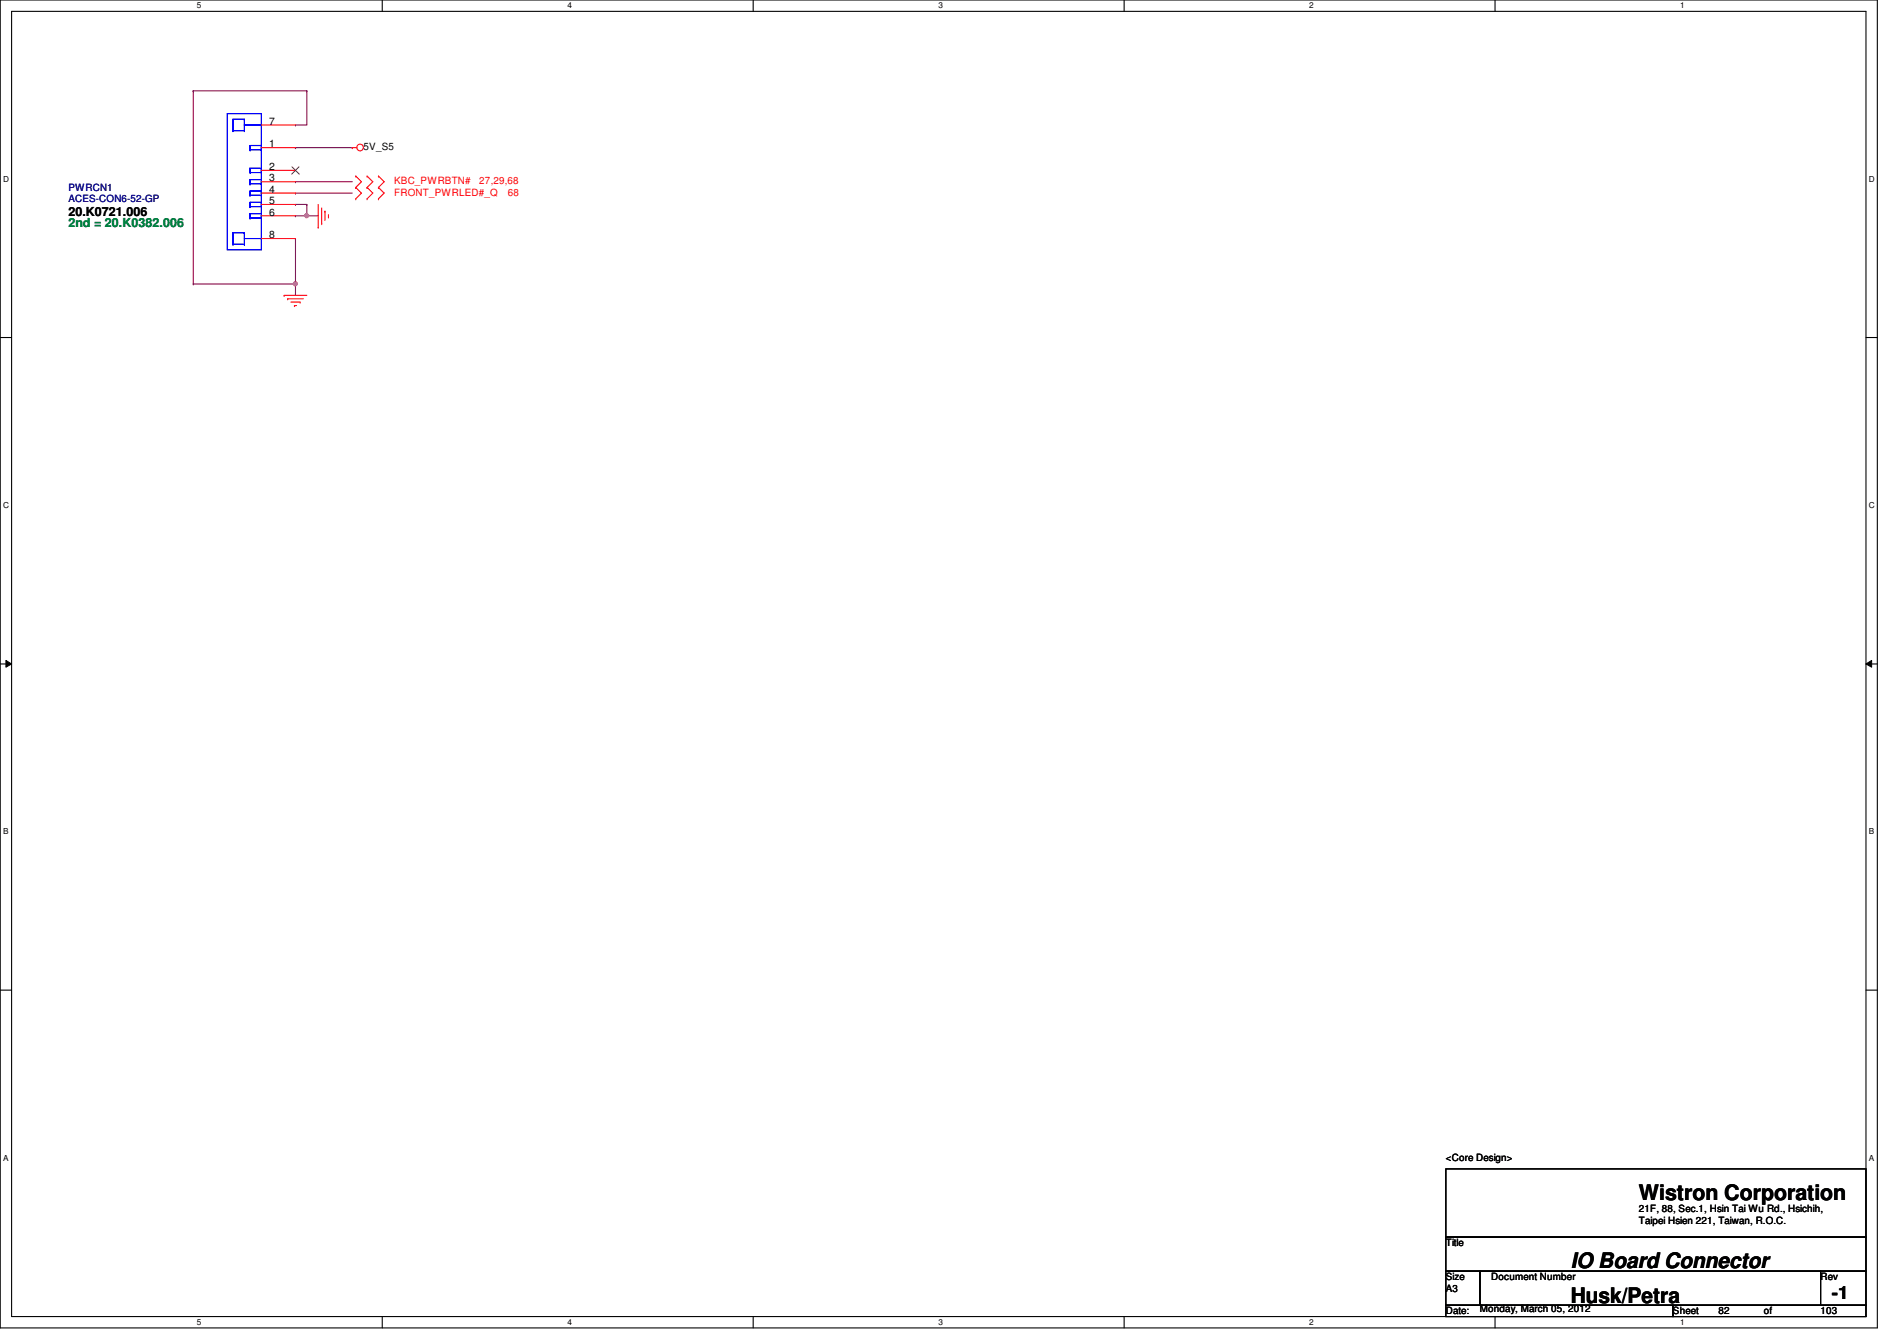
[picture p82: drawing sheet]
<svg xmlns="http://www.w3.org/2000/svg" width="297mm" height="210mm" viewBox="0 0 297 210" stroke-linecap="round" stroke-linejoin="round" font-family="sans-serif">
<defs><g id="words">
<g font-size="3.3">
<text x="256.6" y="187.9">Wistron Corporation</text>
<text x="246" y="203.9">Husk/Petra</text>
<text x="246" y="198.5">IO Board Connector</text>
</g>
<text font-size="2.8" x="286.8" y="203.4">-1</text>
<text font-size="1.9" fill="#008040" x="10.7" y="35.6">2nd = 20.K0382.006</text>
<text font-size="1.9" x="10.7" y="33.8">20.K0721.006</text>
<g font-size="1.6">
<text x="42.2" y="23.1">1</text>
<text x="42.2" y="19.5">7</text>
<text x="56.9" y="23.5">5V_S5</text>
<text x="42.2" y="26.6">2</text>
<text x="42.2" y="28.4">3</text>
<text x="42.2" y="30.2">4</text>
<text x="42.2" y="32">5</text>
<text x="42.2" y="33.7">6</text>
<text x="42.2" y="37.3">8</text>
<text x="226.4" y="181.7">&lt;Core Design&gt;</text>
<text x="256.6" y="189.7">21F, 88, Sec.1, Hsin Tai Wu Rd., Hsichih,</text>
<text x="256.6" y="191.6">Taipei Hsien 221, Taiwan, R.O.C.</text>
<text x="226.4" y="195.1">Title</text>
<text x="226.4" y="200.4">Size</text>
<text x="226.4" y="202.2">A3</text>
<text x="233.5" y="200.4">Document Number</text>
<text x="285.1" y="200.4">Rev</text>
<text x="226.4" y="205.7">Date:</text>
<text x="231.7" y="205.4">Monday, March 05, 2012</text>
<text x="262" y="205.7">Sheet</text>
<text x="269.1" y="205.7">82</text>
<text x="276.2" y="205.7">of</text>
<text x="285.1" y="205.7">103</text>
</g>
<g font-size="1.6" fill="#000080">
<text x="10.7" y="29.9">PWRCN1</text>
<text x="10.7" y="31.7">ACES-CON6-52-GP</text>
</g>
<g font-size="1.6" fill="#f00">
<text x="61.7" y="28.8">KBC_PWRBTN#</text>
<text x="75.1" y="28.8">27,29,68</text>
<text x="61.7" y="30.6">FRONT_PWRLED#_Q</text>
<text x="79.5" y="30.6">68</text>
</g>
<g font-size="1.3">
<text x="30.8" y="1.3">5</text>
<text x="88.9" y="1.3">4</text>
<text x="146.9" y="1.3">3</text>
<text x="205" y="1.3">2</text>
<text x="263.1" y="1.3">1</text>
<text x=".5" y="28.4">D</text>
<text x="292.6" y="28.4">D</text>
<text x=".5" y="79.5">C</text>
<text x="292.6" y="79.5">C</text>
<text x=".5" y="130.6">B</text>
<text x="292.6" y="130.6">B</text>
<text x=".5" y="181.7">A</text>
<text x="292.6" y="181.7">A</text>
<text x="30.8" y="207.4">5</text>
<text x="88.9" y="207.4">4</text>
<text x="146.9" y="207.4">3</text>
<text x="205" y="207.4">2</text>
<text x="263.1" y="207.4">1</text>
</g>
</g></defs>
<path d="M0 0h294v207.9h-294zM1.8 1.8h290.4v204.3h-290.4z" fill="none" stroke="#000" stroke-width=".17"/>
<g fill="#fff">
<path d="M30.8 .2h.7v1.4h-.7z"/>
<path d="M30.8 206.2h.7v1.4h-.7z"/>
</g>
<path d="M59.9 0v1.8M59.9 206.1v1.8" fill="none" stroke="#000" stroke-width=".17"/>
<g fill="#fff">
<path d="M88.9 .2h.6v1.4h-.6z"/>
<path d="M88.9 206.2h.6v1.4h-.6z"/>
</g>
<path d="M117.9 0v1.8M117.9 206.1v1.8" fill="none" stroke="#000" stroke-width=".17"/>
<g fill="#fff">
<path d="M146.9 .2h.7v1.4h-.7z"/>
<path d="M146.9 206.2h.7v1.4h-.7z"/>
</g>
<path d="M176 0v1.8M176 206.1v1.8" fill="none" stroke="#000" stroke-width=".17"/>
<g fill="#fff">
<path d="M205 .2h.7v1.4h-.7z"/>
<path d="M205 206.2h.7v1.4h-.7z"/>
</g>
<path d="M234.1 0v1.8M234.1 206.1v1.8" fill="none" stroke="#000" stroke-width=".17"/>
<g fill="#fff">
<path d="M263.1 .2h.7v1.4h-.7z"/>
<path d="M263.1 206.2h.7v1.4h-.7z"/>
<path d="M.5 27.3h.9v1.4h-.9z"/>
<path d="M292.6 27.3h.9v1.4h-.9z"/>
<path d="M.5 78.4h.9v1.4h-.9z"/>
<path d="M292.6 78.4h.9v1.4h-.9z"/>
</g>
<path d="M0 52.8h1.8M292.2 52.8h1.8" fill="none" stroke="#000" stroke-width=".17"/>
<g fill="#fff">
<path d="M.5 129.5h.8v1.4h-.8z"/>
<path d="M292.6 129.5h.9v1.4h-.9z"/>
</g>
<path d="M0 103.9h1.8M292.2 103.9h1.8" fill="none" stroke="#000" stroke-width=".17"/>
<path d="M.9 103.4l.9 .5-.9 .5zM292.2 103.9l.9-.5v1z" fill="#000"/>
<path d="M.9 103.4l.9 .5-.9 .5zM292.2 103.9l.9-.5v1z" fill="none" stroke="#000" stroke-width=".16"/>
<g fill="#fff">
<path d="M.5 180.5h.8v1.4h-.8z"/>
<path d="M292.6 180.5h.9v1.4h-.9z"/>
</g>
<path d="M0 155h1.8M292.2 155h1.8" fill="none" stroke="#000" stroke-width=".17"/>
<path d="M46.3 23.1h.1M46.3 30.2h.1M46.3 28.4h.1M46.3 23.1h8.9M46.3 30.2h8.9M46.3 28.4h8.9M48 33.8h.1M48 33.8h1.8" fill="none" stroke="#800040" stroke-width=".17"/>
<circle cx="48" cy="33.8" r=".32" fill="#f0f"/>
<circle cx="48" cy="33.8" r=".32" fill="none" stroke="#f0f" stroke-width=".17"/>
<path d="M30.3 14.2h.1M30.3 14.2h17.7M30.3 14.2v30.2M46.3 19.6h.1M48 14.2h.1M48 14.2v5.4h-1.7M30.3 44.4h.1M30.3 44.4h16" fill="none" stroke="#800040" stroke-width=".17"/>
<circle cx="46.2" cy="44.4" r=".32" fill="#f0f"/>
<circle cx="46.2" cy="44.4" r=".32" fill="none" stroke="#f0f" stroke-width=".17"/>
<path d="M46.3 37.3h.1M46.3 32h.1M46.3 33.8h.1M46.3 37.3v8.9M46.3 32h1.7M48 32h.1M48 32v1.8h-1.7M46.3 44.4h.1" fill="none" stroke="#800040" stroke-width=".17"/>
<g fill="none" stroke="#f00" stroke-width=".17">
<path d="M40.9 19.6h5.4M40.9 23.1h5.4M40.9 26.7h5.4M40.9 28.4h5.4M40.9 30.2h5.4M40.9 32h5.4M40.9 33.8h5.4M40.9 37.3h5.4M49.8 35.6h.1M49.8 32v3.6M50.4 35h.1M50.4 32.6v2.4"/>
<path d="M50.9 33.1h.1M50.9 33.1v1.4M51.4 34h.1M51.4 33.6v.4M55.2 23.1h.1M55.2 23.1h.7M55.7 31.1h.1M55.7 29.3h.1M55.7 27.6h.1M55.7 27.6l.9 .8-.9 .9M55.7 29.3l.9 .9-.9 .9M57.5 29.3h.1"/>
<path d="M57.5 31.1h.1M57.5 27.6h.1M57.5 29.3l.9 .9-.9 .9M57.5 27.6l.9 .8-.9 .9M59.3 31.1h.1M59.3 29.3h.1M59.3 27.6h.1M59.3 27.6l.9 .8-.9 .9M59.3 29.3l.9 .9-.9 .9M44.5 46.2h.1M44.5 46.2h3.5M45 46.8h.1"/>
<path d="M45 46.8h2.5M45.5 47.3h1.5M46.1 47.8h.1M46.1 47.8h.3M47 47.3h.1"/>
<circle cx="56.4" cy="23.1" r=".52"/>
</g>
<path d="M226.4 183h65.8v10.6h-65.8zM226.4 193.6h65.8v5.4h-65.8zM226.4 199h5.3v5.3h-5.3zM231.7 199h53.4v5.3h-53.4zM285.1 199h7.1v5.3h-7.1zM226.4 204.3h35.6v1.8h-35.6zM262 204.3h30.2v1.8h-30.2z" fill="none" stroke="#000" stroke-width=".17"/>
<g fill="none" stroke="#00f" stroke-width=".17">
<path d="M35.6 17.8h5.3v21.3h-5.3zM36.5 18.7h.1M36.5 18.7h1.8M36.5 18.7v1.7M38.3 18.7h.1M38.3 18.7v1.7M38.3 19.6h2.6M40.9 19.6h.1M36.5 20.4h.1M36.5 38.2h.1M36.5 36.4h.1M36.5 20.4h1.8"/>
<path d="M36.5 36.4v1.8M36.5 36.4h1.8M36.5 38.2h1.8M38.3 20.4h.1M38.3 36.4h.1M38.3 38.2h.1M38.3 36.4v1.8M38.3 37.3h2.6M39.2 23.5h.1M39.2 22.8h.1M39.2 27h.1M39.2 26.3h.1"/>
<path d="M39.2 28.8h.1M39.2 28.1h.1M39.2 30.6h.1M39.2 29.9h.1M39.2 32.3h.1M39.2 31.7h.1M39.2 34.1h.1M39.2 33.4h.1M39.2 22.8h1.7M39.2 23.5h1.7M39.2 22.8v.7M39.2 26.3v.7"/>
<path d="M39.2 28.1v.7M39.2 29.9v.7M39.2 31.7v.6M39.2 33.4v.7M39.2 26.3h1.7M39.2 27h1.7M39.2 28.1h1.7M39.2 28.8h1.7M39.2 29.9h1.7M39.2 30.6h1.7M39.2 31.7h1.7M39.2 32.3h1.7"/>
<path d="M39.2 33.4h1.7M39.2 34.1h1.7M40.9 22.8h.1M40.9 23.5h.1M40.9 26.3h.1M40.9 27h.1M40.9 28.1h.1M40.9 28.8h.1M40.9 29.9h.1M40.9 30.6h.1M40.9 37.3h.1M40.9 31.7h.1"/>
<path d="M40.9 32.3h.1M40.9 33.4h.1M40.9 34.1h.1M40.9 22.8v.7M40.9 26.3v.7M40.9 28.1v.7M40.9 29.9v.7M40.9 31.7v.6M40.9 33.4v.7"/>
</g>
<path d="M45.7 26.1l1.2 1.2M46.8 26.1l-1.1 1.2" fill="none" stroke="#804000" stroke-width=".16"/>
<circle cx="48" cy="33.8" r=".32" fill="#f0f"/>
<circle cx="48" cy="33.8" r=".32" fill="none" stroke="#f0f" stroke-width=".17"/>
<circle cx="46.2" cy="44.4" r=".32" fill="#f0f"/>
<circle cx="46.2" cy="44.4" r=".32" fill="none" stroke="#f0f" stroke-width=".17"/>
<use href="#words"/>
</svg>
